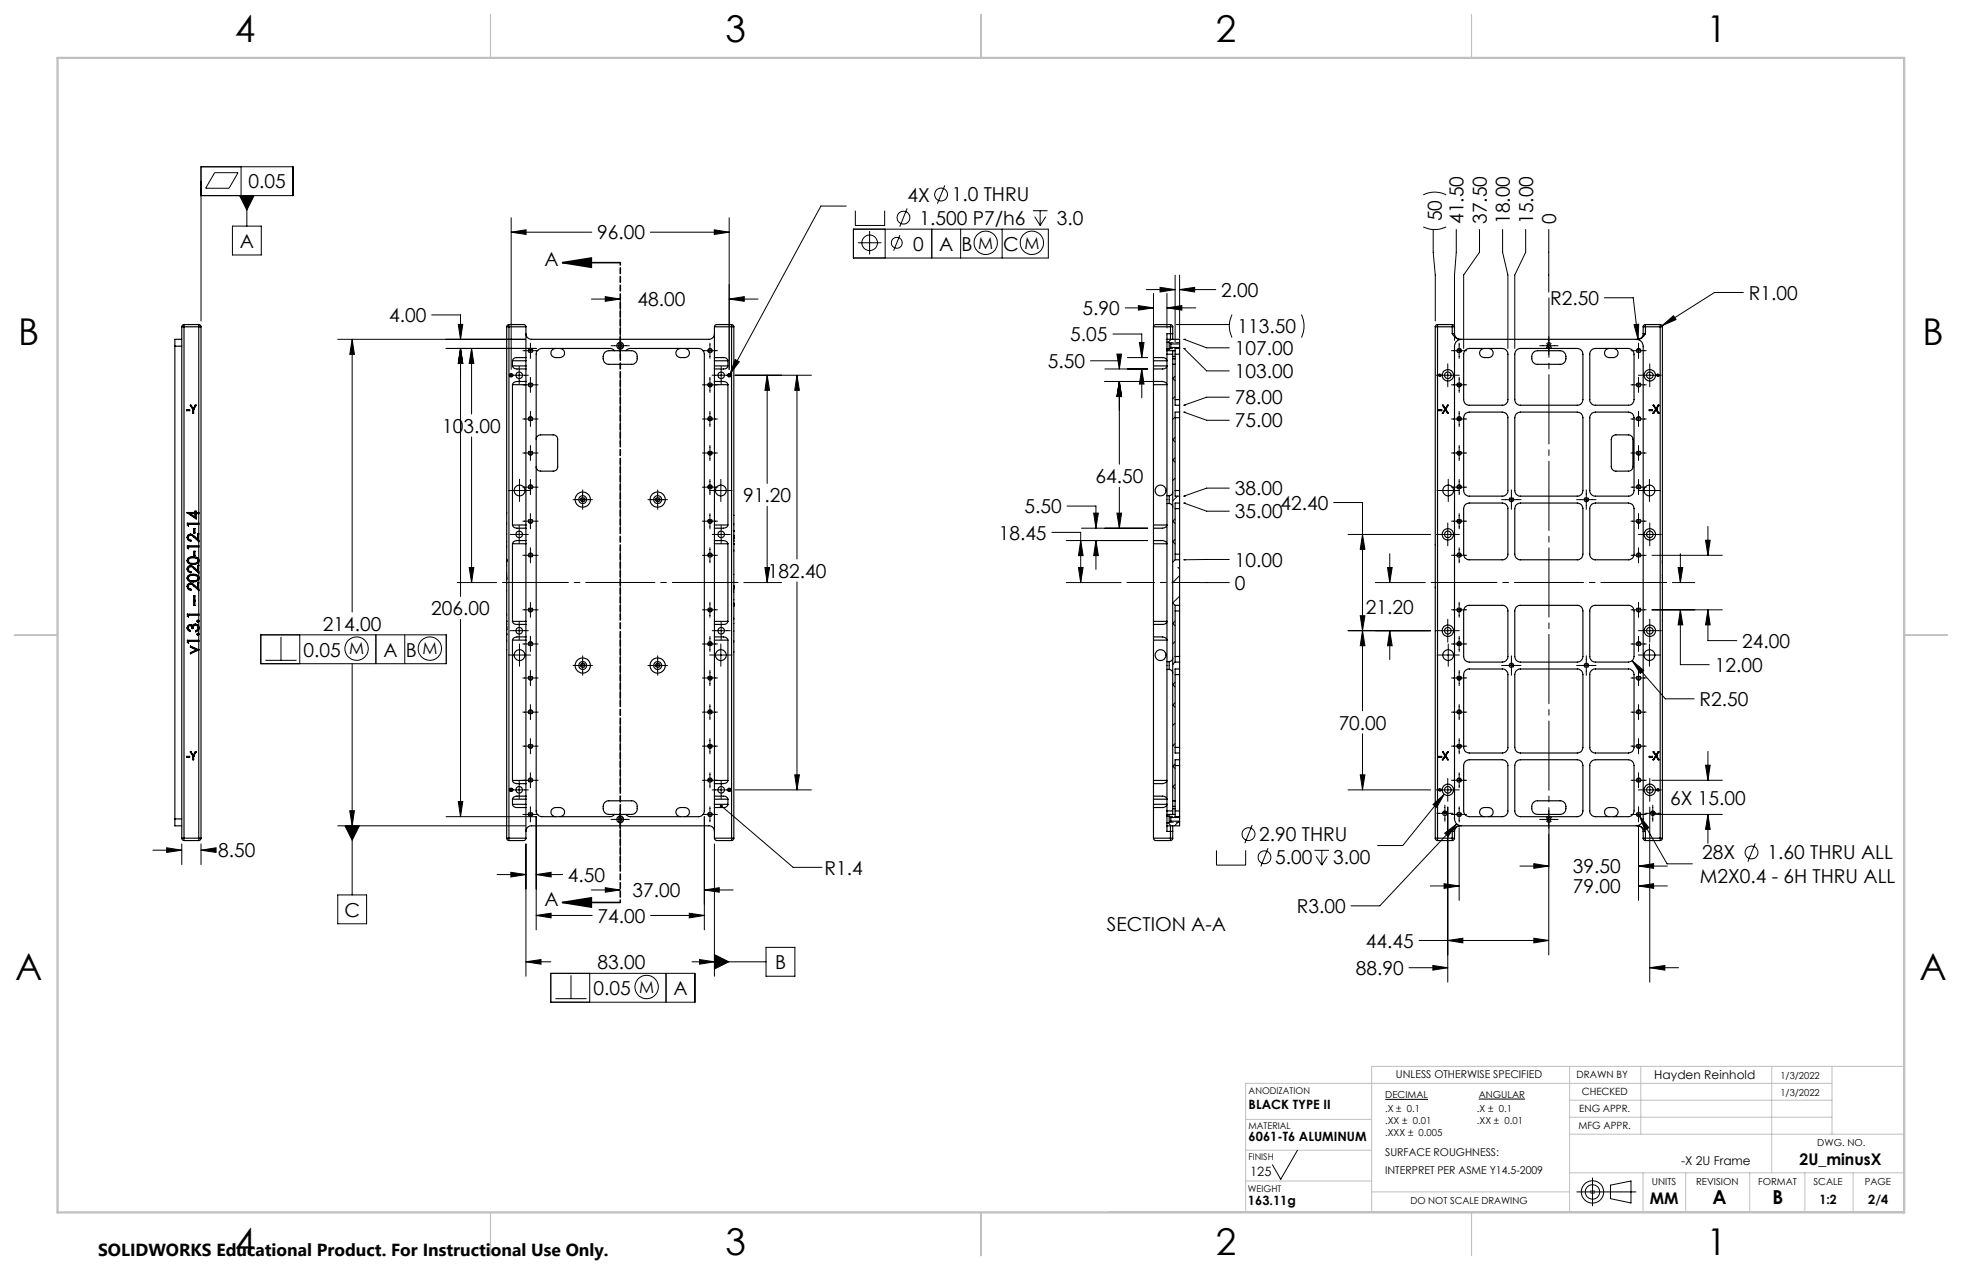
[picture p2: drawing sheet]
<svg xmlns="http://www.w3.org/2000/svg" width="432mm" height="279mm" viewBox="0 0 432 279" stroke-linecap="round" stroke-linejoin="round" font-family="sans-serif">
<defs><g id="words">
<g font-size="8.1">
<text x="51.7" y="9.3">4</text>
<text x="159.7" y="9.3">3</text>
<text x="267.6" y="9.3">2</text>
<text x="375.6" y="9.3">1</text>
<text x="4" y="76">B</text>
<text x="423.1" y="76">B</text>
<text x="3.3" y="215.7">A</text>
<text x="422.4" y="215.7">A</text>
<text x="51.7" y="276">4</text>
<text x="159.7" y="276">3</text>
<text x="267.6" y="276">2</text>
<text x="375.6" y="276">1</text>
</g>
<g font-size="4.2">
<text x="54.7" y="41.4">0.05</text>
<text x="199.7" y="44.3">4X</text>
<text x="209.5" y="44.3">1.0 THRU</text>
<text x="131.4" y="52.7">96.00</text>
<text x="202.4" y="49.4">1.500 P7/h6</text>
<text x="232.6" y="49.4">3.0</text>
<text x="317.4" y="48.7" transform="rotate(-90 317.4 48.7)">50</text>
<text x="322.1" y="49.3" transform="rotate(-90 322.1 49.3)">41.50</text>
<text x="327.2" y="49.3" transform="rotate(-90 327.2 49.3)">37.50</text>
<text x="332.3" y="49.3" transform="rotate(-90 332.3 49.3)">18.00</text>
<text x="337.4" y="49.3" transform="rotate(-90 337.4 49.3)">15.00</text>
<text x="342.5" y="49.3" transform="rotate(-90 342.5 49.3)">0</text>
<text x="52.8" y="54.5">A</text>
<text x="119.8" y="58.5">A</text>
<text x="201" y="55.2">0</text>
<text x="206.7" y="55.2">A</text>
<text x="211.6" y="55.2">B</text>
<text x="220.8" y="55.2">C</text>
<text x="268.8" y="65.3">2.00</text>
<text x="384.9" y="65.9">R1.00</text>
<text x="85.6" y="70.9">4.00</text>
<text x="140.3" y="67.4">48.00</text>
<text x="238.3" y="69.3">5.90</text>
<text x="341.1" y="67.1">R2.50</text>
<text x="235.6" y="75.1">5.05</text>
<text x="272.3" y="73.3">113.50</text>
<text x="230.6" y="81">5.50</text>
<text x="271.7" y="83.2">103.00</text>
<text x="271.7" y="78.1">107.00</text>
<text x="271.7" y="88.9">78.00</text>
<text x="97.3" y="95.2">103.00</text>
<text x="271.7" y="94">75.00</text>
<text x="241.1" y="106.2">64.50</text>
<text x="163.6" y="110.5">91.20</text>
<text x="225.5" y="112.9">5.50</text>
<text x="271.7" y="109">38.00</text>
<text x="281.8" y="112.2">42.40</text>
<text x="219.8" y="118.7">18.45</text>
<text x="271.7" y="114">35.00</text>
<text x="271.7" y="124.7">10.00</text>
<text x="169" y="127.1">182.40</text>
<text x="271.7" y="129.7">0</text>
<text x="94.9" y="135.4">206.00</text>
<text x="300.6" y="135">21.20</text>
<text x="71.1" y="138.7">214.00</text>
<text x="383.4" y="142.5">24.00</text>
<text x="66.8" y="144.4">0.05</text>
<text x="84.4" y="144.4">A</text>
<text x="89.3" y="144.4">B</text>
<text x="377.4" y="147.8">12.00</text>
<text x="374.1" y="155.3">R2.50</text>
<text x="294.6" y="160.5">70.00</text>
<text x="367.6" y="177.1">6X 15.00</text>
<text x="277.1" y="185">2.90 THRU</text>
<text x="48" y="188.6">8.50</text>
<text x="280.6" y="190.1">5.00</text>
<text x="293.4" y="190.1">3.00</text>
<text x="374.6" y="189.1">28X</text>
<text x="389" y="189.1">1.60 THRU ALL</text>
<text x="125" y="194">4.50</text>
<text x="139.2" y="197.4">37.00</text>
<text x="181.5" y="192.4">R1.4</text>
<text x="346.1" y="192.1">39.50</text>
<text x="346.1" y="196.5">79.00</text>
<text x="374.1" y="194.2">M2X0.4 - 6H THRU ALL</text>
<text x="75.8" y="201.6">C</text>
<text x="119.8" y="199.3">A</text>
<text x="131.5" y="203">74.00</text>
<text x="285.4" y="200.9">R3.00</text>
<text x="243.6" y="204.9">SECTION A-A</text>
<text x="300.6" y="208.5">44.45</text>
<text x="131.5" y="213.2">83.00</text>
<text x="170.6" y="213.2">B</text>
<text x="298.4" y="214.5">88.90</text>
<text x="130.6" y="218.9">0.05</text>
<text x="148.2" y="218.9">A</text>
<text x="376.9" y="265">A</text>
<text x="390.1" y="265">B</text>
</g>
<text font-size="3.8" x="21.6" y="276.3">SOLIDWORKS Educational Product. For Instructional Use Only.</text>
<g font-size="3.6">
<text x="215.3" y="54.7">M</text>
<text x="225.5" y="54.7">M</text>
<text x="76.8" y="144">M</text>
<text x="93" y="144">M</text>
<text x="140.7" y="218.4">M</text>
</g>
<g font-size="3.5">
<text x="396.1" y="256.3">2U_minusX</text>
<text x="363.1" y="265">MM</text>
</g>
<g font-size="2.8">
<text x="274.8" y="244">BLACK TYPE II</text>
<text x="274.8" y="251.1">6061-T6 ALUMINUM</text>
<text x="275.1" y="258.8">125</text>
<text x="274.7" y="265.1">163.11g</text>
<text x="400.5" y="265">1:2</text>
<text x="411.2" y="265">2/4</text>
</g>
<g font-size="2.7">
<text x="364.1" y="237.4">Hayden Reinhold</text>
<text x="370" y="256.3">-X 2U Frame</text>
</g>
<g font-size="2.4">
<text x="307.2" y="237.2">UNLESS OTHERWISE SPECIFIED</text>
<text x="304.8" y="254.3">SURFACE ROUGHNESS:</text>
<text x="304.8" y="258.2">INTERPRET PER ASME Y14.5-2009</text>
</g>
<g font-size="2.2">
<text x="347" y="237.2">DRAWN BY</text>
<text x="347.6" y="244.7">ENG APPR.</text>
<text x="348.1" y="240.9">CHECKED</text>
<text x="347.4" y="248.4">MFG APPR.</text>
</g>
<g font-size="2.1">
<text x="391.8" y="237.4">1/3/2022</text>
<text x="304.8" y="244.7">.X ± 0.1</text>
<text x="304.9" y="241.6">DECIMAL</text>
<text x="325" y="244.7">.X ± 0.1</text>
<text x="325.4" y="241.6">ANGULAR</text>
<text x="391.8" y="241.1">1/3/2022</text>
<text x="304.8" y="247.4">.XX ± 0.01</text>
<text x="304.8" y="249.9">.XXX ± 0.005</text>
<text x="325" y="247.3">.XX ± 0.01</text>
<text x="400" y="252.1">DWG. NO.</text>
<text x="363.5" y="260.7">UNITS</text>
<text x="373.3" y="260.7">REVISION</text>
<text x="386.9" y="260.7">FORMAT</text>
<text x="399.1" y="260.7">SCALE</text>
<text x="410.4" y="260.7">PAGE</text>
<text x="310.4" y="265">DO NOT SCALE DRAWING</text>
</g>
<g font-size="2">
<text x="274.8" y="240.7">ANODIZATION</text>
<text x="274.8" y="248.3">MATERIAL</text>
<text x="274.8" y="255.2">FINISH</text>
<text x="274.7" y="262.2">WEIGHT</text>
</g>
</g></defs>
<g fill="none" stroke="#000" stroke-width=".22">
<path d="M47.2 38h5.2l-2 3.4h-5.1zM53.1 36.7v6.3M44.2 43h20.3v-6.3h-20.3v33.9M51.2 49.7h6.3v6.4h-6.3zM52.7 43h3.2l-1.6 3.2zM54.3 43v6.7M112.5 51.1l3.3-.5v1zM112.5 47.9v33.4M112.5 51.1h17.7M143.1 51.1h17.4M157.2 50.6l3.3 .5-3.3 .5zM160.5 47.9v33.4"/>
<path d="M186.2 45.3h-5.5l-20 36.9M187.8 50.4h42.9v6.4h-42.9zM188.2 46.4v3.2h6.5v-3.2M188.8 53.4h5.2M191.4 50.8v5.2M194.8 50.4v6.4M198 51.7l-1.3 3.4M199.6 45.9l-1.6 4M205.1 50.4v6.4M207.9 40.8l-1.6 4M211.4 50.4v6.4M220.6 50.4v6.4"/>
<path d="M227.3 46.4h3.2M227.7 47.7l1.2 1.9M228.9 46.4v3.2M230.2 47.7l-1.3 1.9M313.2 49.9a5.9 5.9 0 0 0 5.1 0M313.2 42.9l.3-.2a5.6 5.6 0 0 1 4.8 .2M315.4 50.5v5l.5 5v10.1M320.5 50.5v5l-.4 5v14.4M325.6 50.5v5l-3.5 5v16.2M330.7 50.5v5l1.2 5v16.2M335.8 50.5v5l-2.4 5v16.2M340.9 50.5v13.8"/>
<path d="M74.3 74.6h41.3M77.5 74.6l.5 3.4h-1zM77.5 74.6v60.1M95 69.3h6.4v5.3M98.2 76.7h19.8M100.9 71.4h.9l-.4 3.2zM101.4 76.7l.4 3.3h-.9zM101.4 76.7v54.5M103.8 76.7l.5 3.3h-1zM103.8 76.7v14.4M115.1 77.2h3.3M116.7 75.5v3.3"/>
<path d="M130.1 65.8h6.4M133.2 65.3l3.3 .5-3.3 .5zM134.5 76.1h4M136.5 74v4.1M154.6 77.2h3.3M156.2 75.5v3.3M160.5 65.8l3.3-.5v1zM160.5 65.8h6.3M161.8 79.1l.9 .5-2 2.6zM240 79.4h6.3v1.8M244.9 73.5h6.4v5.2M245.8 77.9h1l-.5 3.3z"/>
<path d="M247.6 67.7h6.3M248.1 78.7h4.5M250.5 67.2l3.4 .5-3.4 .5zM250.8 75.4h1l-.5 3.3zM252.3 63.7h6.3M253.9 64.6v15.3M255.3 63.2l3.3 .5-3.3 .5zM256.8 67.7l3.3-.5v1zM256.8 64.6v7.5M256.8 67.7h6.4M257.7 74.6l-.6 .7M258.6 60.5v14.9"/>
<path d="M258.9 71.4h11.6M259.6 63.7l3.3-.5v1zM259.6 60.5v13.9M259.6 63.7h8M260.9 76.7h-.3l5 4.9h4.9M260.9 74.6h-.3l5 1.9h4.9M271.1 69.2l-.1 .3a5.6 5.6 0 0 0 .1 4.8M286.4 69.2a5.9 5.9 0 0 1 0 5.1M319.4 77.2h3.4M321.1 75.5v3.3M338.8 76.1h4.1M340.9 74v4.1"/>
<path d="M353.1 65.5h6.3l1.1 9.1M359 77.2h3.3M359.6 71.4l1-.1-.1 3.3zM360.6 75.5v3.3M365.8 71.6l2.5-2.1 .6 .8zM383.7 64.3h-6.4l-11.5 7.3M103.8 96.1v32.1M112.3 82.6h4M112.5 82.3l-.2 .3M112.7 82.6l-.2 .2M114.3 80.6v4M115.1 92.2h3.3"/>
<path d="M115.1 84.7h3.3M115.1 99.7h3.3M116.7 83v3.3M116.7 90.5v3.3M116.7 98v3.3M154.6 92.2h3.3M154.6 84.7h3.3M154.6 99.7h3.3M156.2 83v3.3M156.2 90.5v3.3M156.2 98v3.3M156.7 82.6h4"/>
<path d="M158.7 80.6v4M160.5 82.3l-.3 .3M160.8 82.6l-.3 .2M161.7 82.5h16.9M168.8 82.6l.6 3.3h-1.1zM168.8 82.5v23.9M175.4 82.6l.5 3.3h-1zM175.4 82.5v40.5M243.2 83.9h11.4M243.2 81.2h9.4M246.3 83.9l.5 3.3h-1zM246.3 83.9v18.2"/>
<path d="M251.3 81.2l.5 3.3h-1zM251.3 81.2v6.3M258.6 82.8l-.5 .5 .5 .4M258.6 87.2l-.5 .5M258.6 91.8l-.5 .5M258.6 96.2l-.5 .5 .5 .5M259.5 89.1l.1 .2M260.9 90.7h-.3l5 1.8h4.9M270.5 87.4h-4.9l-5 1.7h.3M316.1 82.6h5.1M316.9 82.3l-.3 .2M317.1 82.5l-.2 .3"/>
<path d="M318.6 80v5.1M319.4 92.2h3.4M319.4 84.7h3.4M319.4 99.7h3.4M321.1 83v3.3M321.1 90.5v3.3M321.1 98v3.3M359 92.2h3.3M359 84.7h3.3M359 99.7h3.3M360.6 82.6h5M360.6 83v3.3"/>
<path d="M360.6 90.5v3.3M360.6 98v3.3M363.1 80v5.1M364.9 82.3l-.3 .2M365.1 82.5l-.2 .3M111.9 107.9h4.9M112.3 117.6h4M114.3 115.6v4M114.3 105.4v4.9M115.1 107.2h3.3M115.1 114.7h3.3M116.7 105.5v3.3"/>
<path d="M116.7 113v3.3M126.1 109.9h4.3M128.2 107.8v4.2M142.6 109.9h4.3M144.7 107.8v4.2M154.6 107.2h3.3M154.6 114.7h3.3M156.2 107.9h4.9M156.2 105.5v3.3M156.2 113v3.3M156.7 117.6h4M158.6 105.4v4.9"/>
<path d="M158.7 115.6v4M168.8 111.4v16.8M231.5 117.1h6.3v11.1M234.7 118.9h17.9M234.8 111.3h6.4v4.9M237.8 118.9l.6 3.3h-1.1zM238 116.2h14.6M240.7 112.9h1l-.5 3.3zM241.2 118.9l.5 3.3h-1zM241.2 118.9v6.4M245.8 112.9h1l-.5 3.3zM246.3 107.2v9"/>
<path d="M258.6 100.7l-.5 .5 .5 .5M258.6 105.2l-.5 .5M258.6 114.2l-.5 .5 .5 .5M258.6 118.7l-.5 .5 .5 .5M259.2 109.1l-1.1 1.1M260.9 110.7h-.3l5 1.8h4.9M270.5 107.4h-4.9l-5 1.7h.3M293.5 110.6h6.4v45.8M296.7 117.6h18.2M299.9 117.6l.5 3.3h-1zM316.1 117.6h5.1M316.3 107.9h4.9"/>
<path d="M318.6 115v5.1M318.7 105.4v4.9M319.4 107.2h3.4M319.4 114.7h3.4M321.1 105.5v3.3M321.1 113v3.3M330.5 109.9h4.3M332.6 107.8v4.2M347 109.9h4.3M349.1 107.8v4.2M359 107.2h3.3M359 114.7h3.3"/>
<path d="M360.6 117.6h5M360.6 107.9h4.9M360.6 105.5v3.3M360.6 113v3.3M363 105.4v4.9M363.1 115v5.1M375.4 118.9h1l-.5 3.3zM375.9 115.8v6.4M57.4 139.7h40.8v6.3h-40.8zM66 139.7v6.3M82.7 139.7v6.3M89.1 139.7v6.3"/>
<path d="M100.6 128.2h8.7M101.4 136.3v43.4M103.3 124.8h1l-.5 3.4zM112.3 138.7h4M114.3 136.8v4M115.1 134.2h3.3M115.1 122.2h3.3M116.7 120.5v3.3M116.7 132.5v3.3M116.7 140v3.3M154.6 134.2h3.3M154.6 122.2h3.3"/>
<path d="M156.2 120.5v3.3M156.2 132.5v3.3M156.2 140v3.3M156.7 138.7h4M158.7 136.8v4M163.7 128.2h8.3M168.3 124.8h1.1l-.6 3.4zM175.4 128v45.8M234.7 128.2h12M237.3 124.8h1.1l-.6 3.4zM258.6 123.2l-.5 .5M258.6 136.6l-.5 .6 .5 .5"/>
<path d="M259.2 124.8l.4 .4M259.6 126.6l-1.5 1.6M259.6 131.2l-1.5 1.4 .5 .6M263.9 128.2h6.6M270.5 123.1l-9.9 .1h.3M296.7 138.7h18.2M299.4 135.5h1l-.5 3.2zM299.9 138.7l.5 3.4h-1zM302.7 128.2h11M305.4 124.8h1l-.5 3.4zM305.9 138.7l.5 3.4h-1zM305.9 121.8v6.4"/>
<path d="M305.9 138.7v6.4M316.1 138.7h5.1M318.6 136.2v5.1M319.4 134.2h3.4M319.4 122.2h3.4M321.1 120.5v3.3M321.1 132.5v3.3M321.1 140v3.3M359 134.2h3.3M359 122.2h3.3M360.6 138.7h5M360.6 120.5v3.3"/>
<path d="M360.6 132.5v3.3M360.6 140v3.3M363.1 136.2v5.1M363.6 134.2h15.5M363.6 122.2h15.5M368.1 128.2h4.9M369.3 124.8h1l-.5 3.4zM369.8 134.2l.5 3.3h-1zM369.8 134.2v12h6.4M369.8 121.8v6.4M375.9 134.2l.5 3.3h-1zM375.9 134.2v6.7h6.3"/>
<path d="M58.4 145.3h6.9M61.8 140.1v5.2M77.5 146v50.9M111.9 144.1h4.9M114.3 141.7v4.9M115.1 149.2h3.3M115.1 156.7h3.3M115.1 141.7h3.3M116.7 147.5v3.3M116.7 155v3.3M126.1 146.4h4.3M128.2 144.3v4.3"/>
<path d="M142.6 146.4h4.3M144.7 144.3v4.3M154.6 149.2h3.3M154.6 156.7h3.3M154.6 141.7h3.3M156.2 144.1h4.9M156.2 147.5v3.3M156.2 155v3.3M158.6 141.7v4.9M258.1 146.1h.1M258.6 141.1l-.5 .5M258.6 145.6l-.5 .5"/>
<path d="M258.6 150.1l-.5 .5 .5 .5M258.6 154.6l-.5 .5 .5 .5M258.6 159.1l-.5 .5M316.3 144.1h4.9M318.7 141.7v4.9M319.4 149.2h3.4M319.4 156.7h3.4M319.4 141.7h3.4M321.1 147.5v3.3M321.1 155v3.3M330.5 146.4h4.3M332.6 144.3v4.3"/>
<path d="M347 146.4h4.3M349.1 144.3v4.3M359 149.2h3.3M359 156.7h3.3M359 141.7h3.3M359.2 145.3l2.5 2.2-.7 .7zM359.2 145.3l7.3 8.4h6.4M360.6 144.1h4.9M360.6 147.5v3.3M360.6 155v3.3M363 141.7v4.9M77 178.4h1l-.5 3.3z"/>
<path d="M98.2 179.7h19.8M100.9 176.4h.9l-.4 3.3zM112.3 173.8h4M112.5 173.5l-.2 .3M112.7 173.8l-.2 .2M114.3 171.8v4M115.1 179.2h3.3M115.1 171.7h3.3M115.1 164.1h3.3M116.7 162.5v3.3M116.7 170v3.3M116.7 177.5v3.3"/>
<path d="M118 179.7v24.9M136.5 178.3v4M154.6 179.2h3.3M154.6 171.7h3.3M154.6 164.1h3.3M155 179.7v24.9M156.2 162.5v3.3M156.2 170v3.3M156.2 177.5v3.3M156.7 173.8h4M158.7 171.8v4M158.7 177.3l15.9 13.5h6.3"/>
<path d="M160.5 173.5l-.3 .3M160.8 173.8l-.3 .2M161.7 173.8h16.9M174.9 170.5h1l-.5 3.3zM258.1 164.1h.1M258.6 163.6l-.5 .5M258.6 168.1l-.5 .5 .5 .5M258.6 172.6l-.5 .5 .5 .5M259.6 167.1h-.1M296.7 173.8h18.2M299.4 170.5h1l-.5 3.3zM299.9 161.4v12.4"/>
<path d="M315.4 177l2.5-2.3-1.7 2.9zM316.1 173.8h5.1M316.2 178.9h3.6M316.9 173.5l-.3 .3M317.1 173.8l-.2 .2M317.9 174.7l-9.2 11.3h-5.5M318 177.1v3.6M318.6 171.2v5.1M318.6 177.6v38.5M319.4 179.2h3.4M319.4 171.7h3.4M319.4 164.1h3.4"/>
<path d="M321.1 162.5v3.3M321.1 170v3.3M321.1 177.5v3.3M340.9 178.3v4M359 179.2h3.3M359 171.7h3.3M359 164.1h3.3M360.6 173.8h5M360.6 162.5v3.3M360.6 170v3.3M360.6 177.5v3.3M360.8 179.5l2.1 2.6-.9 .5z"/>
<path d="M360.8 179.5l6.1 10.5h5.6M362 178.9h3.5M363.1 171.2v5.1M363.1 177.6v38.5M363.6 179.2h15.5M363.6 171.7h15.5M363.7 177.1v3.6M364.9 173.5l-.3 .3M365.1 173.8l-.2 .2M375.4 168.3h1l-.5 3.4zM375.9 179.2l.5 3.3h-1zM375.9 165.3v6.4"/>
<path d="M375.9 179.2v6.3M33.7 187h6.3M36.7 186.5l3.3 .5-3.3 .5zM40 185.7v4.5M44.2 187l3.4-.5v1zM44.2 187h2.6M44.2 185.7v4.5M74.3 196.9h6.4v6.3h-6.4zM74.3 181.7h41.3M75.9 181.7h3.2l-1.6 3.2zM109.4 192.4h6.3M112.4 191.9l3.3 .5-3.3 .5z"/>
<path d="M115.7 185.7v29.1M118 192.4l3.3-.5v1zM118 192.4h5.8M130.1 195.8h6.4M133.2 195.3l3.3 .5-3.3 .5zM134.5 180.3h4M155 195.8l3.3-.5v1zM155 195.8h6.4M157.2 185.7v29.1M257.1 181l.6 .7M259.5 180.7l-1 1M267.7 187.1v3.2h6.4v-3.2"/>
<path d="M275.6 181.5l-1.6 4M279.1 186.6l-1.6 4M289.3 187.1h3.2M289.7 188.4l1.2 1.9M290.9 187.1v3.2M292.1 188.4l-1.2 1.9M314.8 194.9h6.3M317.8 194.4l3.3 .5-3.3 .5zM318 183.3l2.6-2-1.9 2.7zM320.6 181.3l-16.9 18h-6.4M321.1 182.1v16M334.5 190.5h6.4"/>
<path d="M337.6 190l3.3 .5-3.3 .5zM338.8 180.3h4.1M340.9 183.6v26.5M360.6 190.5l3.3-.5v1zM360.6 194.9l3.3-.5v1zM360.6 182.1v16M360.6 190.5h6.4M360.6 194.9h6.4M386.3 185.5l-1.6 4.1M115.7 211.6l3.4-.5v1zM115.7 211.6h5.5M118 201.4l3.3-.5v1z"/>
<path d="M118 201.4h12.3M121.2 214.1h31.7v6.4h-31.7zM122.2 219.7h6.9M125.7 214.6v5.1M129.8 214.1v6.4M143.2 201.4h11.8M146.6 214.1v6.4M151.7 200.9l3.3 .5-3.3 .5zM152.3 211.6h16.3M152.9 214.1v6.4M154 211.1l3.2 .5-3.2 .5zM157.2 210l3.2 1.6-3.2 1.6z"/>
<path d="M168.6 208.4h6.3v6.4h-6.3zM310.1 212.9h8.5M312.3 206.9h28.6M315.3 212.4l3.3 .5-3.3 .5zM318.6 206.9l3.3-.5v1zM337.6 206.4l3.3 .5-3.3 .5zM363.1 212.9l3.3-.5v1zM363.1 212.9h6.3M285.5 253.1l-3.6 6.3-1.9-3.1M304.9 241.9h9.4M325.4 241.8h10.2M350.5 259.2v6.1"/>
<path d="M347 262.2h13M350.1 261.9l.7 .7M350.8 261.9l-.7 .7M354.4 260.7l4.6-.9v4.9l-4.6-1z"/>
<circle cx="191.4" cy="53.4" r="1.71"/>
<circle cx="197.4" cy="53.4" r="1.2"/>
<circle cx="198.8" cy="47.9" r="1.4"/>
<circle cx="207.1" cy="42.8" r="1.41"/>
<circle cx="216.9" cy="53.4" r="2.57"/>
<circle cx="227.1" cy="53.4" r="2.57"/>
<circle cx="78.5" cy="142.7" r="2.58"/>
<circle cx="94.6" cy="142.7" r="2.58"/>
<circle cx="274.8" cy="183.5" r="1.41"/>
<circle cx="278.3" cy="188.6" r="1.41"/>
<circle cx="385.5" cy="187.5" r="1.41"/>
<circle cx="142.3" cy="217.1" r="2.57"/>
<circle cx="350.5" cy="262.2" r="2.45"/>
<circle cx="350.5" cy="262.2" r="1.59"/>
</g>
<path d="M123.8 57.8l6.3-1v2zM123.8 57.8h12.7M123.8 198.5l6.3-1v2.1zM123.8 198.5h12.7" fill="none" stroke="#000" stroke-width=".35"/>
<g fill="none" stroke="#c0c0c0" stroke-width=".22">
<path d="M345.4 234.6v32M361.1 234.6v14.9M389.9 234.6v23.4M403.2 238.3h-129.1v28.3M403.2 234.6v14.9M274.1 246.3h27.8M274.1 253h27.8M274.1 259.8h27.8M345.4 249.5h73.5M345.4 258h73.5M345.4 242h57.8M345.4 245.8h57.8"/>
<path d="M361.6 258v8.6M371 258v8.6M385.1 258v8.6M397.2 258v8.6M407.8 258v8.6M243.9 266.6h175M301.9 262.2h43.5M350 262.2h1M350.1 261.9l.7 .7M350.5 261.7v1M350.8 261.9l-.7 .7M418.9 265.1v-30.5h-117v32"/>
</g>
<g fill="none" stroke="#000" stroke-width=".22" stroke-dasharray="1.3 .6" stroke-linecap="butt">
<path d="M116.8 76.6a.5 .5 0 0 0-.5 .8 .5 .5 0 0 0 .9 .1 .5 .5 0 0 0-.3-.8l-.1-.1M156.3 76.6a.5 .5 0 0 0-.5 .8 .5 .5 0 0 0 .9 .1 .5 .5 0 0 0-.3-.8l-.1-.1M321.1 76.6a.5 .5 0 0 1 .5 .8 .5 .5 0 0 1-.9 .1 .5 .5 0 0 1 .3-.8l.1-.1M360.6 76.6a.5 .5 0 0 1 .5 .8 .5 .5 0 0 1-.9 .1 .5 .5 0 0 1 .3-.8l.1-.1M116.8 91.6a.5 .5 0 0 0-.5 .8 .5 .5 0 0 0 .9 .1 .5 .5 0 0 0-.3-.8l-.1-.1M116.8 85.1a.5 .5 0 0 1-.5-.7 .5 .5 0 0 1 .9-.1 .5 .5 0 0 1-.3 .8h-.1M156.3 91.6a.5 .5 0 0 0-.5 .8 .5 .5 0 0 0 .9 .1 .5 .5 0 0 0-.3-.8l-.1-.1M156.3 85.1a.5 .5 0 0 1-.5-.7 .5 .5 0 0 1 .9-.1 .5 .5 0 0 1-.3 .8h-.1M321.1 91.6a.5 .5 0 0 1 .5 .8 .5 .5 0 0 1-.9 .1 .5 .5 0 0 1 .3-.8l.1-.1M321.1 85.1a.5 .5 0 0 0 .5-.7 .5 .5 0 0 0-.9-.1 .5 .5 0 0 0 .3 .8h.1M360.6 91.6a.5 .5 0 0 1 .5 .8 .5 .5 0 0 1-.9 .1 .5 .5 0 0 1 .3-.8l.1-.1M360.6 85.1a.5 .5 0 0 0 .5-.7 .5 .5 0 0 0-.9-.1 .5 .5 0 0 0 .3 .8h.1"/>
<path d="M116.8 106.6a.5 .5 0 0 0-.5 .8 .5 .5 0 0 0 .9 .1 .5 .5 0 0 0-.3-.8l-.1-.1M116.8 100.1a.5 .5 0 0 1-.5-.7 .5 .5 0 0 1 .9-.1 .5 .5 0 0 1-.3 .8h-.1M116.8 115.1a.5 .5 0 0 1-.5-.7 .5 .5 0 0 1 .9-.1 .5 .5 0 0 1-.3 .8h-.1M128.3 110.4a.5 .5 0 0 1-.5-.7 .5 .5 0 0 1 .9-.1 .5 .5 0 0 1-.3 .8h-.1M144.8 110.4a.5 .5 0 0 1-.5-.7 .5 .5 0 0 1 .9-.1 .5 .5 0 0 1-.3 .8h-.1M156.3 106.6a.5 .5 0 0 0-.5 .8 .5 .5 0 0 0 .9 .1 .5 .5 0 0 0-.3-.8l-.1-.1M156.3 100.1a.5 .5 0 0 1-.5-.7 .5 .5 0 0 1 .9-.1 .5 .5 0 0 1-.3 .8h-.1M156.3 115.1a.5 .5 0 0 1-.5-.7 .5 .5 0 0 1 .9-.1 .5 .5 0 0 1-.3 .8h-.1M321.1 106.6a.5 .5 0 0 1 .5 .8 .5 .5 0 0 1-.9 .1 .5 .5 0 0 1 .3-.8l.1-.1M321.1 100.1a.5 .5 0 0 0 .5-.7 .5 .5 0 0 0-.9-.1 .5 .5 0 0 0 .3 .8h.1M321.1 115.1a.5 .5 0 0 0 .5-.7 .5 .5 0 0 0-.9-.1 .5 .5 0 0 0 .3 .8h.1M332.6 110.4a.5 .5 0 0 0 .5-.7 .5 .5 0 0 0-.9-.1 .5 .5 0 0 0 .3 .8h.1"/>
<path d="M349.1 110.4a.5 .5 0 0 0 .5-.7 .5 .5 0 0 0-.9-.1 .5 .5 0 0 0 .3 .8h.1M360.6 106.6a.5 .5 0 0 1 .5 .8 .5 .5 0 0 1-.9 .1 .5 .5 0 0 1 .3-.8l.1-.1M360.6 100.1a.5 .5 0 0 0 .5-.7 .5 .5 0 0 0-.9-.1 .5 .5 0 0 0 .3 .8h.1M360.6 115.1a.5 .5 0 0 0 .5-.7 .5 .5 0 0 0-.9-.1 .5 .5 0 0 0 .3 .8h.1M116.8 121.6a.5 .5 0 0 0-.5 .8 .5 .5 0 0 0 .9 .1 .5 .5 0 0 0-.3-.8l-.1-.1M116.8 134.6a.5 .5 0 0 0 .4-.7 .5 .5 0 0 0-.8-.1 .5 .5 0 0 0 .3 .8h.1M156.3 121.6a.5 .5 0 0 0-.5 .8 .5 .5 0 0 0 .9 .1 .5 .5 0 0 0-.3-.8l-.1-.1M156.3 134.6a.5 .5 0 0 0 .4-.7 .5 .5 0 0 0-.8-.1 .5 .5 0 0 0 .3 .8h.1M321.1 121.6a.5 .5 0 0 1 .5 .8 .5 .5 0 0 1-.9 .1 .5 .5 0 0 1 .3-.8l.1-.1M321.1 134.6a.5 .5 0 0 1-.4-.7 .5 .5 0 0 1 .8-.1 .5 .5 0 0 1-.3 .8h-.1M360.6 121.6a.5 .5 0 0 1 .5 .8 .5 .5 0 0 1-.9 .1 .5 .5 0 0 1 .3-.8l.1-.1M360.6 134.6a.5 .5 0 0 1-.4-.7 .5 .5 0 0 1 .8-.1 .5 .5 0 0 1-.3 .8h-.1"/>
<path d="M116.8 149.6a.5 .5 0 0 0 .4-.7 .5 .5 0 0 0-.8-.1 .5 .5 0 0 0 .3 .8h.1M116.8 156.1a.5 .5 0 0 1 .4 .8 .5 .5 0 0 1-.8 .1 .5 .5 0 0 1 .3-.8l.1-.1M116.8 141.1a.5 .5 0 0 1 .4 .8 .5 .5 0 0 1-.8 .1 .5 .5 0 0 1 .3-.8l.1-.1M128.3 145.9a.5 .5 0 0 1 .4 .7 .5 .5 0 0 1-.8 .1 .5 .5 0 0 1 .3-.8h.1M144.8 145.9a.5 .5 0 0 1 .4 .7 .5 .5 0 0 1-.8 .1 .5 .5 0 0 1 .3-.8h.1M156.3 149.6a.5 .5 0 0 0 .4-.7 .5 .5 0 0 0-.8-.1 .5 .5 0 0 0 .3 .8h.1M156.3 156.1a.5 .5 0 0 1 .4 .8 .5 .5 0 0 1-.8 .1 .5 .5 0 0 1 .3-.8l.1-.1M156.3 141.1a.5 .5 0 0 1 .4 .8 .5 .5 0 0 1-.8 .1 .5 .5 0 0 1 .3-.8l.1-.1M321.1 149.6a.5 .5 0 0 1-.4-.7 .5 .5 0 0 1 .8-.1 .5 .5 0 0 1-.3 .8h-.1M321.1 156.1a.5 .5 0 0 0-.4 .8 .5 .5 0 0 0 .8 .1 .5 .5 0 0 0-.3-.8l-.1-.1M321.1 141.1a.5 .5 0 0 0-.4 .8 .5 .5 0 0 0 .8 .1 .5 .5 0 0 0-.3-.8l-.1-.1M332.6 145.9a.5 .5 0 0 0-.4 .7 .5 .5 0 0 0 .8 .1 .5 .5 0 0 0-.3-.8h-.1"/>
<path d="M349.1 145.9a.5 .5 0 0 0-.4 .7 .5 .5 0 0 0 .8 .1 .5 .5 0 0 0-.3-.8h-.1M360.6 149.6a.5 .5 0 0 1-.4-.7 .5 .5 0 0 1 .8-.1 .5 .5 0 0 1-.3 .8h-.1M360.6 156.1a.5 .5 0 0 0-.4 .8 .5 .5 0 0 0 .8 .1 .5 .5 0 0 0-.3-.8l-.1-.1M360.6 141.1a.5 .5 0 0 0-.4 .8 .5 .5 0 0 0 .8 .1 .5 .5 0 0 0-.3-.8l-.1-.1M116.8 164.6a.5 .5 0 0 0 .4-.7 .5 .5 0 0 0-.8-.1 .5 .5 0 0 0 .3 .8h.1M116.8 179.6a.5 .5 0 0 0 .4-.7 .5 .5 0 0 0-.8-.1 .5 .5 0 0 0 .3 .8h.1M116.8 171.1a.5 .5 0 0 1 .4 .8 .5 .5 0 0 1-.8 .1 .5 .5 0 0 1 .3-.8l.1-.1M156.3 179.6a.5 .5 0 0 0 .4-.7 .5 .5 0 0 0-.8-.1 .5 .5 0 0 0 .3 .8h.1M156.3 164.6a.5 .5 0 0 0 .4-.7 .5 .5 0 0 0-.8-.1 .5 .5 0 0 0 .3 .8h.1M156.3 171.1a.5 .5 0 0 1 .4 .8 .5 .5 0 0 1-.8 .1 .5 .5 0 0 1 .3-.8l.1-.1M321.1 179.6a.5 .5 0 0 1-.4-.7 .5 .5 0 0 1 .8-.1 .5 .5 0 0 1-.3 .8h-.1M321.1 164.6a.5 .5 0 0 1-.4-.7 .5 .5 0 0 1 .8-.1 .5 .5 0 0 1-.3 .8h-.1"/>
<path d="M321.1 171.1a.5 .5 0 0 0-.4 .8 .5 .5 0 0 0 .8 .1 .5 .5 0 0 0-.3-.8l-.1-.1M360.6 164.6a.5 .5 0 0 1-.4-.7 .5 .5 0 0 1 .8-.1 .5 .5 0 0 1-.3 .8h-.1M360.6 179.6a.5 .5 0 0 1-.4-.7 .5 .5 0 0 1 .8-.1 .5 .5 0 0 1-.3 .8h-.1M360.6 171.1a.5 .5 0 0 0-.4 .8 .5 .5 0 0 0 .8 .1 .5 .5 0 0 0-.3-.8l-.1-.1"/>
</g>
<path d="M136.5 76.7a.65 .65 0 0 1-.6-.9 .65 .65 0 0 1 1.1-.1 .65 .65 0 0 1-.4 1h-.1M340.9 76.7a.65 .65 0 0 0 .6-.9 .65 .65 0 0 0-1.1-.1 .65 .65 0 0 0 .4 1h.1M136.5 179.6a.65 .65 0 0 1 .6 .9 .65 .65 0 0 1-1.1 .1 .65 .65 0 0 1 .4-1h.1M340.9 179.6a.65 .65 0 0 0-.6 .9 .65 .65 0 0 0 1.1 .1 .65 .65 0 0 0-.4-1h-.1" fill="none" stroke="#000" stroke-width=".22" stroke-dasharray="1.3 .6" stroke-dashoffset=".5" stroke-linecap="butt"/>
<path d="M340.9 65.5v125.2M136.5 190.7v-125.2" fill="none" stroke="#000" stroke-width=".22" stroke-dasharray="15.2 1.3 1.3 1.3" stroke-dashoffset="2.2"/>
<path d="M162.4 128.1h-51.8M315 128.1h51.8" fill="none" stroke="#000" stroke-width=".22" stroke-dasharray="15.2 1.3 1.3 1.3" stroke-dashoffset=".7"/>
<path d="M264 128.1h-16" fill="none" stroke="#000" stroke-width=".22" stroke-dasharray="15.2 1.3 1.3 1.3" stroke-dashoffset="9.2"/>
<path d="M136.5 57.8v140.7" fill="none" stroke="#000" stroke-width=".35" stroke-dasharray="1.3 .6" stroke-dashoffset=".8"/>
<path d="M418.9 234.6v32" fill="none" stroke="#c0c0c0" stroke-width=".22" stroke-dasharray="15.2 1.3 1.3 1.3" stroke-dashoffset="1.2"/>
<path d="M108 3.2v9.5M215.9 3.2v9.5M323.8 3.2v9.5M3.1 139.7h9.6M419.1 139.7h9.5M108 266.7v9.6M215.9 266.7v9.6M323.8 266.7v9.6" fill="none" stroke="#c0c0c0" stroke-width=".25"/>
<path d="M12.7 12.7h406.4v254h-406.4z" fill="none" stroke="#c0c0c0" stroke-width=".5"/>
<path d="M257.4 75.4h2.2M257.4 180.9h2.2" fill="none" stroke="#000" stroke-width=".22" stroke-dasharray="1.3 .6" stroke-dashoffset=".5"/>
<path d="M257.4 76.7h1.2M257.4 179.6h1.2" fill="none" stroke="#000" stroke-width=".22" stroke-dasharray="1.3 .6" stroke-dashoffset=".6"/>
<g fill="#000">
<path d="M52.7 43h3.2l-1.6 3.2z"/>
<path d="M123.8 57.8l6.3-1v2zM123.8 198.5l6.3-1v2.1z"/>
<path d="M158.5 177l.2 .3-.2-.2a.32 .32 0 0 0 .2 .5 .32 .32 0 0 0 .4-.3 .32 .32 0 0 0-.5-.3zM157.2 210l3.2 1.6-3.2 1.6zM75.9 181.7h3.2l-1.6 3.2zM112.3 173.8l.2 .2v-.2zM112.5 173.5v.3h.2zM112.3 82.5l.2 .3v-.3zM112.5 82.3v.2h.2zM160.2 173.8l.3 .2v-.2zM160.5 173.5v.3h.3zM160.2 82.5l.3 .3v-.3zM160.5 82.3v.2h.3z"/>
<path d="M364.6 173.8l.3 .2v-.2zM364.9 173.5v.3h.2zM364.6 82.6l.3 .2v-.2zM364.9 82.3v.3h.2zM316.6 173.8l.3 .2v-.2zM316.9 173.5v.3h.2zM316.6 82.6l.3 .2v-.2zM316.9 82.3v.3h.2z"/>
<path d="M133.2 195.3l3.3 .5-3.3 .5zM155 195.8l3.3-.5v1zM160.5 65.8l3.3-.5v1zM133.2 65.3l3.3 .5-3.3 .5z"/>
<path d="M118 201.4l3.3-.5v1zM151.7 200.9l3.3 .5-3.3 .5zM101.4 76.7l.4 3.3h-.9zM100.9 176.4h.9l-.4 3.3zM118 192.4l3.3-.5v1zM112.4 191.9l3.3 .5-3.3 .5zM100.9 71.4h.9l-.4 3.2zM101.4 76.7l.4 3.3h-.9zM103.3 124.8h1l-.5 3.4zM103.8 76.7l.5 3.3h-1zM115.7 211.6l3.4-.5v1zM154 211.1l3.2 .5-3.2 .5zM77.5 74.6l.5 3.4h-1zM77 178.4h1l-.5 3.3zM112.5 51.1l3.3-.5v1zM157.2 50.6l3.3 .5-3.3 .5zM175.4 82.6l.5 3.3h-1zM174.9 170.5h1l-.5 3.3zM168.8 82.6l.6 3.3h-1.1zM168.3 124.8h1.1l-.6 3.4zM161.8 79.1l-1.1 3.1 2-2.6zM241.2 118.9l.5 3.3h-1zM240.7 112.9h1l-.5 3.3zM245.8 112.9h1l-.5 3.3zM246.3 83.9l.5 3.3h-1zM245.8 77.9h1l-.5 3.3zM246.3 83.9l.5 3.3h-1zM250.8 75.4h1l-.5 3.3zM251.3 81.2l.5 3.3h-1zM237.8 118.9l.6 3.3h-1.1zM237.3 124.8h1.1l-.6 3.4zM250.5 67.2l3.4 .5-3.4 .5zM256.8 67.7l3.3-.5v1zM255.3 63.2l3.3 .5-3.3 .5zM259.6 63.7l3.3-.5v1zM36.7 186.5l3.3 .5-3.3 .5zM44.2 187l3.4-.5v1zM375.9 179.2l.5 3.3h-1zM375.4 168.3h1l-.5 3.4zM369.3 124.8h1l-.5 3.4zM369.8 134.2l.5 3.3h-1zM337.6 190l3.3 .5-3.3 .5zM360.6 190.5l3.3-.5v1zM299.4 170.5h1l-.5 3.3zM299.9 138.7l.5 3.4h-1zM305.9 138.7l.5 3.4h-1zM305.4 124.8h1l-.5 3.4zM360.6 194.9l3.3-.5v1zM317.8 194.4l3.3 .5-3.3 .5zM318.6 206.9l3.3-.5v1zM337.6 206.4l3.3 .5-3.3 .5zM315.3 212.4l3.3 .5-3.3 .5zM363.1 212.9l3.3-.5v1zM315.4 177l.8 .6 1.7-2.9zM360.8 179.5l1.2 3.1 .9-.5zM375.4 118.9h1l-.5 3.3zM375.9 134.2l.5 3.3h-1zM299.4 135.5h1l-.5 3.2zM299.9 117.6l.5 3.3h-1zM318 183.3l.7 .7 1.9-2.7zM359.2 145.3l1.8 2.9 .7-.7zM359.6 71.4l.9 3.2 .1-3.3zM365.8 71.6l3.1-1.3-.6-.8z"/>
</g>
<g fill="none" stroke="#000" stroke-width=".25">
<path d="M38.5 76.2v104M38.5 76.2h1.5M40 71.9h.5M40 74.6h-1.5v1.6M40 71.9v112.5M40.5 71.4l-.4 .1-.1 .4M40.5 71.4v.5M40.5 71.9h3.2M40.5 71.4h3.2M40.5 71.9v112.5M43.7 71.9h.5M43.7 71.4v.5"/>
<path d="M43.7 71.4l.4 .1 .1 .4M43.7 71.9v51.1M44.2 71.9v112.5M111.5 71.9h.5M111.5 71.9v51.4M112 71.4v.5M112 71.4h3.3l.3 .1 .1 .4M112 71.4l-.3 .1-.2 .4M112 71.9h3.7M112 71.9v112.5M112.8 79.4v1.1M112.8 79.4h2.9"/>
<path d="M115.7 78.7h-1.9a.85 .85 0 0 0-1 .7M115.7 78.7v.7M115.7 73.4a1.21 1.21 0 0 0 1.3 1.2h39a1.21 1.21 0 0 0 1.2-1.2M115.7 71.9v6.8M115.7 79.4v1.1M122.2 76.7a1.01 1.01 0 0 0-1 1 1.01 1.01 0 0 0 1 1 1.85 1.85 0 0 0 1.9-.5 1 1 0 0 0-.8-1.5M133.1 77.5l.9-.3h5a1.56 1.56 0 0 1 1.3 1.2 1.56 1.56 0 0 1-.8 1.7l-5.5 .1a1.54 1.54 0 0 1-1.3-1.1 1.54 1.54 0 0 1 .4-1.6zM135.3 77.2l-.9-.5h-15.2a1.26 1.26 0 0 0-1.2 1.2v100.5a1.26 1.26 0 0 0 1.2 1.3h15.2l.9-.5M137.8 77.2l.8-.5h15.1a1.33 1.33 0 0 1 1.3 1.2v100.5a1.33 1.33 0 0 1-1.3 1.3h-15.1l-.8-.5M149.8 76.7a1.01 1.01 0 0 0-1.1 1 1.01 1.01 0 0 0 1.1 1 1.72 1.72 0 0 0 1.8-.5 1 1 0 0 0-.9-1.5M157.2 78.7h2a.85 .85 0 0 1 1 .7M157.2 78.7v.7"/>
<path d="M157.2 71.9v6.8M157.2 79.4v1.1M157.2 71.9h3.8M157.2 79.4h3M160.2 79.4v1.1M161 71.4v.5M161 71.4h-3.2l-.3 .1-.3 .4M161 71.9h.5M161 71.4l.4 .1 .1 .4M161 71.9v112.5M161.5 71.9v44.9M253.9 78.7h1.9a.85 .85 0 0 1 1 .7h-2.9"/>
<path d="M253.9 78.7v.7M253.9 71.9h3.7M253.9 71.9v6.8M253.9 79.4v1.1M256.8 75.3v1.5M256.8 77.2v.7M256.8 74.6h2.8v1.1M256.8 77.2h1.8M256.8 74.6v.7M256.8 76.8v.4M256.8 77.9v31.1M256.8 75.3h.5"/>
<path d="M256.8 76.8h.5M256.8 77.9h1.3M257.3 75.3v1.5M257.3 75.3l.4 .4M257.6 73.4v1.2M257.6 73.4h.5M257.6 73.4h-.8v1.2M257.6 71.4v.5M257.6 71.4l.4 .1 .1 .4M257.6 71.9h.5M257.6 71.4h-3.2l-.4 .1-.1 .4M257.6 71.9v1.5"/>
<path d="M257.7 75.7v.7M257.7 76.4h1.9M257.7 75.7h1.9M257.7 76.4l-.4 .4M258.1 78.9v1.3M258.1 77.2v1.2M258.1 73.4v1.2M258.1 71.9v1.5M258.1 78.4v.5M258.1 78.9h.5M258.1 78.4h.5M258.6 78.9v1.3"/>
<path d="M258.6 77.2v1.2M258.6 78.4v.5M258.6 77.9h1M259.6 75.7v.7M259.6 76.7v1.2M259.6 76.7h-1v.5M259.6 76.4v.3M259.6 77.9v10M315.9 71.9h.5M315.9 71.9v112.5M316.4 71.4v.5M316.4 71.4l-.4 .1-.1 .4"/>
<path d="M316.4 71.9h3.2M316.4 71.4h3.2M316.4 71.9v112.5M319.6 73.4l.2 .3a1.91 1.91 0 0 0 1.5 .9M319.6 73.4h.5M319.6 71.4v.5M319.6 71.4l.4 .1 .1 .4M319.6 71.9h.5M319.6 71.9v1.5M320.1 73.4a1.26 1.26 0 0 0 1.3 1.2M320.1 71.9v1.5M320.4 75.3l.4-.4 .8-.3h38.5a1.57 1.57 0 0 1 1.5 1.6v104a1.57 1.57 0 0 1-1.5 1.5h-38.5a1.57 1.57 0 0 1-1.5-1.5v-104z"/>
<path d="M322.5 77l.9-.3h7.2a1.26 1.26 0 0 1 1.3 1.2v10a1.21 1.21 0 0 1-1.3 1.2h-7.2a1.21 1.21 0 0 1-1.3-1.2v-10zM326.6 76.7a1.01 1.01 0 0 0-1 1 1.01 1.01 0 0 0 1 1 1.72 1.72 0 0 0 1.8-.5 1 1 0 0 0-.8-1.5M333.7 77l.9-.3h12.5a1.26 1.26 0 0 1 1.3 1.2v10a1.21 1.21 0 0 1-1.3 1.2h-12.5a1.21 1.21 0 0 1-1.2-1.2v-10zM337.3 77.7l.4-.3 .7-.2h5a1.52 1.52 0 0 1 1.2 1.5 1.52 1.52 0 0 1-1.2 1.5h-5a1.53 1.53 0 0 1-1.1-2.5zM350.2 77l.9-.3h7.3a1.26 1.26 0 0 1 1.2 1.2v10a1.21 1.21 0 0 1-1.2 1.2h-7.3a1.21 1.21 0 0 1-1.2-1.2v-10.2zM354.1 76.7a1.01 1.01 0 0 0-1 1 1.01 1.01 0 0 0 1 1 1.72 1.72 0 0 0 1.8-.5 1 1 0 0 0-.8-1.5M361.6 71.9h.5M361.6 73.4a1.26 1.26 0 0 1-1.2 1.2M361.6 73.4h.5M361.6 71.9v1.5M362.1 73.4l-.1 .3a1.91 1.91 0 0 1-1.6 .9M362.1 71.4v.5"/>
<path d="M362.1 71.4l-.3 .1-.2 .4M362.1 71.9h3.3M362.1 71.4h3.3M362.1 71.9v1.5M365.4 71.9h.5M365.4 71.4v.5M365.4 71.4l.3 .1 .2 .4M365.4 71.9v112.5M365.9 71.9v112.5M41.1 90.3h.6M41.1 90.1h.6M41.1 90.1v.2"/>
<path d="M41.1 90.1v.1M41.1 90.2v.1M41.1 90.2h.5M41.6 90.2l.1 .1M41.7 90.1v.2M41.7 90.1l-.1 .1M41.9 89.1h.2M41.9 89.1l.5 1M41.9 89.1l.1 .2M42 89.3l.5 .8M42.1 89.1l.4 .8M42.1 89.1l-.1 .2"/>
<path d="M42.4 90.1v.8M42.4 90.9h.2M42.5 90.1h.1M42.5 89.9v.9M42.5 90.8l-.1 .1M42.5 90.1h-.1M42.5 90.8l.1 .1M42.6 90.1v.8M43 89.1h.2M43 89.1l-.5 .8M43 89.1v.2M43 89.3l-.5 .8"/>
<path d="M43.2 89.1l-.6 1M43.2 89.1l-.2 .2M112.8 80.5a.9 .9 0 0 0 1 .7h1.9M112.8 84.6v30.9M112.8 84.6h2.9M112.8 80.5h2.9M115.7 83.9h-1.9a.95 .95 0 0 0-1 .7M115.7 80.5v.7M115.7 83.9v.7M115.7 81.2v2.7M115.7 84.6v30.9M118 96.7a.96 .96 0 0 1 1-1h2.7a.96 .96 0 0 1 1 1v6a.96 .96 0 0 1-1 .9h-2.7a.96 .96 0 0 1-1-.9"/>
<path d="M157.2 83.9h2a.93 .93 0 0 1 1 .7M157.2 83.9v.7M157.2 80.5v.7M157.2 81.2v2.7M157.2 84.6v30.9M157.2 84.6h3M157.2 80.5h3M160.2 80.5a.83 .83 0 0 1-1 .7h-2M160.2 84.6v30.9M253.9 83.9h1.9a.95 .95 0 0 1 1 .7h-2.9M253.9 80.5h2.9a.88 .88 0 0 1-1 .7h-1.9M253.9 83.9v.7"/>
<path d="M253.9 80.5v.7M253.9 81.2v2.7M253.9 84.6v30.9M258.1 80.2h.5M258.1 80.2v96M258.6 80.2v8.9h1M258.6 87.9h1M258.6 91.9h1M259.6 87.9v1.2M259.6 90.7v1.2M259.6 89.1v1.6M259.6 91.9v16"/>
<path d="M259.6 90.7h-1v18.4h1M316.6 90.3h.7M316.6 90.1h.7M316.6 90.1v.2M316.6 90.1l.1 .1M316.7 90.2h.5M316.7 90.2l-.1 .1M317.2 90.2l.1 .1M317.3 90.1v.2M317.3 90.1l-.1 .1M317.4 90.9h.2M317.5 89.1h.1"/>
<path d="M317.5 89.1l.5 .9M317.5 89.1l.1 .2M317.6 90.8v.1M317.6 90.8l-.2 .1M317.6 89.3l.5 .7M317.6 89.1l.5 .8M317.6 89.1v.2M318 90h.2M318 90l-.6 .9M318.1 90h.1M318.1 90.2l-.5 .7M318.1 90.2l.5 .7"/>
<path d="M318.1 90l.5 .8M318.1 89.9v.3M318.1 90l-.5 .8M318.2 90l.6 .9M318.6 89.1h.1M318.6 90.9h.2M318.6 89.1l-.5 .8M318.6 89.1v.2M318.6 89.3l-.5 .7M318.6 90.8v.1M318.6 90.8l.2 .1M318.7 89.1l-.5 .9"/>
<path d="M318.7 89.1l-.1 .2M322.5 91l.9-.3h7.2a1.21 1.21 0 0 1 1.3 1.2v16a1.21 1.21 0 0 1-1.3 1.2h-7.2a1.21 1.21 0 0 1-1.3-1.2v-16zM333.7 91l.9-.3h12.5a1.21 1.21 0 0 1 1.3 1.2v16a1.21 1.21 0 0 1-1.3 1.2h-12.5a1.21 1.21 0 0 1-1.2-1.2v-16zM350.2 91l.9-.3h7.3a1.21 1.21 0 0 1 1.2 1.2v16a1.21 1.21 0 0 1-1.2 1.2h-7.3a1.21 1.21 0 0 1-1.2-1.2v-16.2zM354.9 96l.5-.3h3a.96 .96 0 0 1 1 1v6a.96 .96 0 0 1-1 .9h-2.8a1.02 1.02 0 0 1-1-.9v-6zM363 90.3h.6M363 90.1h.6M363 90.1v.2M363 90.1l.1 .1M363.1 90.2h.5M363.1 90.2l-.1 .1M363.6 90.2v.1"/>
<path d="M363.6 90.1v.2M363.6 90.1v.1M363.8 90.9h.2M363.8 89.1h.2M363.8 89.1l.6 .9M363.8 89.1l.2 .2M363.9 90.8l-.1 .1M363.9 90.8l.1 .1M364 89.3l.5 .7M364 89.1l.5 .8M364 89.1v.2M364.4 90l-.6 .9"/>
<path d="M364.4 90h.2M364.5 90h.1M364.5 90.2l-.5 .7M364.5 90.2l.4 .7M364.5 90l.5 .8M364.5 89.9v.3M364.5 90l-.6 .8M364.6 90l.5 .9M364.9 89.1h.2M364.9 89.1l-.4 .8M364.9 89.1v.2M364.9 90.9h.2"/>
<path d="M364.9 89.3l-.4 .7M365 90.8l-.1 .1M365 90.8l.1 .1M365.1 89.1l-.5 .9M365.1 89.1l-.2 .2M41.2 118.3h.1M41.2 118.3v.1a.73 .73 0 0 0 .8 .7M41.2 112.7v.1M41.2 112.8l2 1.4M41.2 112.7h1.7M41.2 112.8h.1M41.2 112.8l.3 .1"/>
<path d="M41.2 115.1l.2 .1M41.2 115.1h2.5l-.1 .1M41.2 115.1v.5M41.2 115.6l.3 .1M41.3 118.3h.1M41.3 118.3a.66 .66 0 0 0 .6 .7M41.3 118.3h.2M41.4 115.2h.1M41.4 115.2h2.2M41.4 115.5l-.2 .1M41.4 115.5l.1 .2M41.4 115.2v.3"/>
<path d="M41.4 115.2l.1 .1M41.5 118.3l.1 .3 .4 .3M41.5 112.9h.1M41.5 112.9l1.5 1M41.5 112.9h2.1M41.5 112.9l.3 .1M41.5 115.3v.4M41.8 113h1.1M41.8 113l1.1 .7M41.9 117.5l-.6 .3-.1 .5M41.9 117.5v.1M41.9 117.6l-.4 .2-.2 .5"/>
<path d="M41.9 119l.1 .1M41.9 117.5l.9 .5M41.9 117.6h.1M41.9 117.6v.1M41.9 117.7l-.3 .2-.1 .4M41.9 117.7l.8 .5M41.9 117.6l.9 .5M42 118.9l-.1 .1M42 118.9v.2M42.7 116.3v1M42.7 116.3h.2M42.7 117.3h.2"/>
<path d="M42.7 116.3l.1 .1M42.7 118.2l1 1-.1-.3M42.8 118.1h.1M42.8 118.1l-.1 .1M42.8 116.4v.7M42.8 117.1l.1 .2M42.8 117.1l-.1 .2M42.8 118.1l.8 .8M42.8 118l.7 .6M42.8 118v.1M42.9 113.7l.3 .5M42.9 112.5h.3"/>
<path d="M42.9 112.5v.2M42.9 113v.7M42.9 116.3v1M42.9 112.7l.3 .3M42.9 116.3l-.1 .1M42.9 112.5l.1 .1M43 113.9h.1M43 112.9l-.1 .1M43 112.6v1.3M43.2 112.7h.5l-.1 .2M43.2 112.5v.2M43.2 113v1.2"/>
<path d="M43.2 112.5l-.2 .1M43.2 112.7l-.1 .2M43.5 117.5h.2l-.1 .1M43.5 117.5v1.1M43.5 118.6l.1 .3M43.5 117.5l.1 .1M43.6 118.9h.1M43.6 117.6v1.3M43.6 115.2l.1 .1h-2.2M43.6 112.9l.1 .1h-.5M112.8 115.5a.97 .97 0 0 0 1 .7h1.9M112.8 119.6h2.9"/>
<path d="M112.8 119.6v17.1M112.8 115.5h2.9M115.7 118.9h-1.9a.95 .95 0 0 0-1 .7M115.7 118.9v.7M115.7 115.5v.7M115.7 116.2v2.7M115.7 119.6v17.1M157.2 118.9h2a.93 .93 0 0 1 1 .7M157.2 118.9v.7M157.2 115.5v.7M157.2 119.6h3M157.2 116.2v2.7"/>
<path d="M157.2 119.6v17.1M157.2 115.5h3M160.2 115.5a.88 .88 0 0 1-1 .7h-2M160.2 119.6v17.1M161.5 116.8v1M161.5 117.8v.4M161.5 118.2v10.6M161.5 118.2v.3M161.5 116.7v.1M161.5 116.8v.1M161.5 118.9v.2M253.9 115.5h2.9a.95 .95 0 0 1-1 .7h-1.9"/>
<path d="M253.9 115.5v.7M253.9 118.9h1.9a.95 .95 0 0 1 1 .7h-2.9M253.9 118.9v.7M253.9 116.2v2.7M253.9 119.6v17.1M256.8 109v1.8M256.8 109h.5M256.8 110.8h.5M256.8 110.8v34.8M257.3 110.8a.78 .78 0 0 1 .8 .8M257.3 109v1.8M258.1 108.2a.78 .78 0 0 1-.8 .8"/>
<path d="M258.6 107.9h1M258.6 111.9h1M259.6 107.9v1.2M259.6 110.7v1.2M259.6 109.1v1.6M259.6 111.9v10M259.6 110.7h-1v12.5h1M315.9 119.8v.1M322.5 111l.9-.3h7.2a1.21 1.21 0 0 1 1.3 1.2v10a1.21 1.21 0 0 1-1.3 1.3h-7.2a1.21 1.21 0 0 1-1.3-1.3v-10zM333.7 111l.9-.3h12.5a1.21 1.21 0 0 1 1.3 1.2v10a1.21 1.21 0 0 1-1.3 1.3h-12.5a1.21 1.21 0 0 1-1.2-1.3v-10zM350.2 111l.9-.3h7.3a1.21 1.21 0 0 1 1.2 1.2v10a1.21 1.21 0 0 1-1.2 1.3h-7.3a1.21 1.21 0 0 1-1.2-1.3v-10.2zM41.2 123.3v.1a1.01 1.01 0 0 0 1.3 .8"/>
<path d="M41.2 125.2v.1a.78 .78 0 0 0 .8 .7M41.2 127.2a1.01 1.01 0 0 0 1.3 .8M41.2 129v.1a.78 .78 0 0 0 .8 .8M41.2 138.1a.77 .77 0 0 0 .6 .8M41.2 125.2h.1M41.2 138.1h.1M41.2 123.3h.1M41.2 129h.1M41.2 127.2h.1M41.2 135.6l.3 .1M41.2 120.1v.5M41.2 135.1v.5"/>
<path d="M41.2 120.1h2.5l-.1 .1M41.2 120.6l.3 .1M41.2 135.1h2.5l-.1 .1M41.2 120.1l.3 .2M41.2 135.1l.2 .1M41.3 127.2h.1M41.3 127.2h.2M41.3 127.2a.92 .92 0 0 0 1.2 .7M41.3 123.3h.1M41.3 123.3h.2M41.3 123.3a.92 .92 0 0 0 1.2 .8M41.3 138.1h.2"/>
<path d="M41.3 138.1l.4 .6M41.3 138.1h.1M41.3 129h.2M41.3 129h.1M41.3 129a.66 .66 0 0 0 .6 .7M41.3 125.2h.1M41.3 125.2a.66 .66 0 0 0 .6 .7M41.3 125.2h.2M41.4 135.2h.1M41.4 120.2h.1M41.4 135.5l-.2 .1M41.4 135.5l.1 .2"/>
<path d="M41.4 120.5l-.2 .1M41.4 120.5l.1 .2M41.4 120.2v.3M41.4 135.2v.3M41.4 120.2h2.2M41.4 135.2l.1 .1M41.4 135.2h2.2M41.5 127.2v.2a.89 .89 0 0 0 1 .4M41.5 123.3v.2a.89 .89 0 0 0 1 .5M41.5 138.1l.3 .6M41.5 125.2l.2 .5 .3 .1M41.5 129l.1 .4 .4 .2"/>
<path d="M41.5 120.3v.4M41.5 135.3v.4M41.7 138.7l.1 .2M41.8 138.7h-.1M41.8 137.4l.5 .3M41.8 137.4l-.5 .3-.1 .4M41.8 137.6l-.2 .1-.1 .4M41.8 137.6l.3 .2 .1 .5M41.8 137.5l-.4 .3-.1 .3M41.8 137.4v.1M41.8 137.5h.1M41.8 137.5v.1"/>
<path d="M41.8 137.5l.6 .5M41.8 138.7v.2M41.9 128.4l-.4 .2-.2 .4M41.9 124.4l.9 .5M41.9 124.4l-.6 .3-.1 .5M41.9 128.3l.4 .1 .5 .4M41.9 128.3l-.6 .3-.1 .4M41.9 124.4v.1M41.9 124.5l-.1 .1a.55 .55 0 0 0-.5 .6M41.9 129.7l.1 .2M41.9 125.9l.1 .1M41.9 128.3v.1"/>
<path d="M41.9 128.4h.1M41.9 124.5h.1M41.9 128.4v.1M41.9 128.5l-.3 .1-.1 .4M41.9 124.7l-.3 .1-.1 .4M41.9 124.7l.8 .4M41.9 128.5l.8 .5M41.9 124.5v.2M41.9 128.4l.9 .5M41.9 124.5l.9 .5M42 125.8l-.1 .1M42 129.6l-.1 .1"/>
<path d="M42 125.8v.2M42 129.6v.3M42.2 138.3h.3M42.3 137.7l.1 .3M42.4 138h.1M42.4 138.1l-.2 .2M42.4 138.1l.1 .2M42.4 138v.1M42.5 127.8v.1M42.5 124v.1M42.5 122.6a.98 .98 0 0 0-1.2 .7M42.5 122.6v.1"/>
<path d="M42.5 122.7l-.8 .1-.2 .5M42.5 127.9h.1M42.5 126.4a.98 .98 0 0 0-1.2 .8M42.5 126.4v.1M42.5 126.5l-.8 .2-.2 .5M42.5 124.1h.1M42.5 122.6l.7 .1M42.5 122.7l.6 .1M42.5 122.6h.1M42.5 126.4l.7 .1M42.5 126.5l.6 .1M42.5 126.4h.1"/>
<path d="M42.5 122.5a1.14 1.14 0 0 1 1.2 .5M42.5 122.5a1.1 1.1 0 0 0-1.3 .8M42.5 126.3a1.14 1.14 0 0 1 1.2 .6M42.5 126.3a1.1 1.1 0 0 0-1.3 .9M42.5 124.1v.1M42.5 122.5v.1M42.5 127.9v.1M42.5 126.3v.1M42.5 137.4l-.2 .3M42.5 137.4l.2 .1M42.7 137.5l-.3 .5M42.7 121.3v.9"/>
<path d="M42.7 131.1v.9M42.7 132.3v.9M42.7 132.3h.2M42.7 133.2h.2M42.7 121.3h.2M42.7 122.2h.2M42.7 131.1h.2M42.7 132h.2M42.7 131.1l.1 .1M42.7 121.3l.1 .1M42.7 132.3l.1 .1M42.7 125.1l1 1-.1-.3"/>
<path d="M42.7 129l1 .9-.1-.3M42.8 128.9h.1M42.8 125v.1M42.8 128.9l-.1 .1M42.8 125.1h-.1M42.8 128.9l.8 .7M42.8 125.1l.8 .7M42.8 131.9l-.1 .1M42.8 131.9l.1 .1M42.8 121.4v.7M42.8 131.2v.7M42.8 132.4v.7"/>
<path d="M42.8 122.1l-.1 .1M42.8 133.1l-.1 .1M42.8 133.1l.1 .1M42.8 122.1l.1 .1M42.8 124.9l.7 .7M42.8 128.8l.7 .6M42.8 128.8v.1M42.8 124.9v.1M42.9 121.3v.9M42.9 131.1v.9M42.9 132.3v.9M42.9 131.1l-.1 .1"/>
<path d="M42.9 132.3l-.1 .1M42.9 121.3l-.1 .1M43 137.3l.5 .2 .2 .3M43 137.3l-.5 .1M43 137.4h.1M43 137.4l-.3 .1M43 137.3v.1M43 137.5l-.4 .3-.1 .5M43 137.5l.4 .2 .2 .4M43 137.4v.1M43 137.4h.1a.68 .68 0 0 1 .6 .7M43.1 138.7l.1 .2"/>
<path d="M43.1 138.7v.3M43.1 126.6l.3 .2 .2 .4M43.1 122.8l.3 .2 .2 .3M43.2 122.7l-.1 .1M43.2 126.5l-.1 .1M43.2 138.9l-.1 .1M43.2 122.7l.4 .3 .1 .3M43.2 126.5l.4 .4 .1 .3M43.4 136.7l.2 .2M43.4 139.6l.2 .1M43.4 136.7h.1M43.4 139.6h.1"/>
<path d="M43.4 138.6l-.3 .1M43.4 138.6h.1M43.5 138.6l-.3 .3M43.5 136.7h.1M43.5 139.6h.1M43.5 124.4v1.2M43.5 128.2v1.2M43.5 124.4h.2l-.1 .1M43.5 128.2h.2l-.1 .2M43.5 129.4l.1 .2M43.5 125.6l.1 .2M43.5 128.2l.1 .2"/>
<path d="M43.5 124.4l.1 .1M43.6 127.2l-.1 .1a.87 .87 0 0 1-1 .5M43.6 127.2h.1M43.6 123.3l-.1 .2a.87 .87 0 0 1-1 .5M43.6 123.3h.1M43.6 136.5l.1 .1M43.6 136.5l-.2 .2M43.6 138.1l-.2 .5M43.6 139.3l.1 .1M43.6 139.3l-.2 .3M43.6 136.7v.2M43.6 136.5v.1"/>
<path d="M43.6 136.6l-.1 .1M43.6 139.3v.2M43.6 139.5l-.1 .1M43.6 138.1h.1M43.6 139.6v.1M43.6 136.6v.1M43.6 139.5v.1M43.6 125.8h.1M43.6 129.6h.1M43.6 124.5v1.3M43.6 128.4v1.2M43.6 139.6h.1"/>
<path d="M43.6 139.6h.2M43.6 136.7h.2M43.6 136.7h.1M43.6 120.2l.1 .1h-2.2M43.6 135.2l.1 .1h-2.2M43.7 127.2h.1M43.7 127.2l-.1 .2a1.14 1.14 0 0 1-1.1 .5M43.7 123.3h.1M43.7 123.3l-.1 .3a1.14 1.14 0 0 1-1.1 .5M43.7 138.1l-.2 .5M43.7 138.1h.1M43.7 139.4l.1 .2"/>
<path d="M43.7 136.6l.1 .1M43.7 126.9l.1 .3M43.7 123l.1 .3M43.7 123.6a1.27 1.27 0 0 1-1.2 .6M43.7 127.5a1.27 1.27 0 0 1-1.2 .5M43.7 136.8l-.1 .1M43.7 138.5l-.6 .5M43.7 139.7h-.1M43.7 123.6v3.3M43.7 127.5v9.1M43.7 136.8v1M43.7 138.5v.9"/>
<path d="M43.7 139.7v44.7M43.7 137.8l.1 .3M43.8 139.6l-.1 .1M43.8 136.7l-.1 .1M43.8 138.1l-.1 .4M43.8 127.2l-.1 .3M43.8 123.3l-.1 .3M111.5 139.6v44.8M111.5 138.5v1.1M111.5 138.1v.4M111.5 127.5v10.6M111.5 127.2v.3"/>
<path d="M111.5 123.3v3.9M111.5 123.3v.3zM111.5 126.9v.3M111.5 123.1v.2M111.5 137.8v.3M111.5 139.3v.3M111.5 126.5v.1M111.5 137.3v.1M111.5 122.9v.4M112.8 136.7a.9 .9 0 0 0 1 .7h1.9M112.8 136.7h2.9M115.7 136.7v.7"/>
<path d="M115.7 137.4v2.7M157.2 136.7v.7M157.2 136.7h3M157.2 137.4v2.7M160.2 136.7a.83 .83 0 0 1-1 .7h-2M161.5 128.8v.4M161.5 129.2v.2M161.5 129.4v3.6M161.5 133v.3M161.5 128.9v.3M161.5 132.8v.2zM161.5 133v.2"/>
<path d="M161.5 129.7v.1M161.5 133v.4M161.5 133.3v51.1M253.9 136.7h2.9a.9 .9 0 0 1-1 .7h-1.9M253.9 136.7v.7M253.9 137.4v2.7M258.6 134.4h1M258.6 121.9h1M259.6 133.2v1.2M259.6 121.9v1.3M259.6 123.2v10M259.6 134.4v10"/>
<path d="M259.6 133.2h-1v12.5h1M315.9 138.8h.1M322.5 133.5l.6-.3h7.5a1.21 1.21 0 0 1 1.3 1.2v10a1.21 1.21 0 0 1-1.3 1.3h-7.2a1.21 1.21 0 0 1-1.3-1.3v-10zM333.7 133.5l.7-.3h12.7a1.21 1.21 0 0 1 1.3 1.2v10a1.21 1.21 0 0 1-1.3 1.3h-12.5a1.21 1.21 0 0 1-1.2-1.3v-10zM350.2 133.5l.7-.3h7.5a1.21 1.21 0 0 1 1.2 1.2v10a1.21 1.21 0 0 1-1.2 1.3h-7.3a1.21 1.21 0 0 1-1.2-1.3v-10.2zM365.9 126.5v.2M365.9 123.3v.7M365.9 136.5v.1M41.2 140.9h2.5l-.1 .1M41.2 140.9v.4M41.2 141.3l.3 .2M41.2 140.9l.2 .1"/>
<path d="M41.4 141l.1 .1M41.4 141.3l.1 .2M41.4 141v.3M41.4 141h2.2M41.4 141.3h-.2M41.5 141.1v.4M41.9 142.1l1.8 .9M41.9 142.1v.3M41.9 143.6v.2M41.9 142.4l1.4 .6M41.9 143.6l.1 .1M41.9 142.1l.1 .2"/>
<path d="M42 143.7l-.1 .1M42 142.3l1.5 .7-1.5 .7M42 142.3l-.1 .1M43.3 143l-1.4 .6M43.3 143h.4l-1.8 .8M43.6 141l.1 .1h-2.2M112.8 140.8v30.9M112.8 140.8h2.9M115.7 140.1h-1.9a.95 .95 0 0 0-1 .7M115.7 140.1v.7M115.7 140.8v30.9M157.2 140.1h2a.93 .93 0 0 1 1 .7"/>
<path d="M157.2 140.1v.7M157.2 140.8v30.9M157.2 140.8h3M160.2 140.8v30.9M253.9 140.1v.7M253.9 140.1h1.9a.95 .95 0 0 1 1 .7h-2.9M253.9 140.8v30.9M256.8 145.6v1.7M256.8 145.6h.5M256.8 147.3h.5M256.8 147.3v31.1M257.3 147.3a.78 .78 0 0 1 .8 .8"/>
<path d="M257.3 145.6v1.7M258.1 144.7a.78 .78 0 0 1-.8 .9M258.6 148.4h1M258.6 144.4h1M259.6 147.2v1.2M259.6 144.4v1.3M259.6 145.7v1.5M259.6 148.4v16M259.6 147.2h-1v18.5h1M322.5 147.5l.6-.3h7.5a1.21 1.21 0 0 1 1.3 1.2v16a1.21 1.21 0 0 1-1.3 1.3h-7.2a1.21 1.21 0 0 1-1.3-1.3v-16zM333.7 147.5l.7-.3h12.7a1.21 1.21 0 0 1 1.3 1.2v16a1.21 1.21 0 0 1-1.3 1.3h-12.5a1.21 1.21 0 0 1-1.2-1.3v-16zM350.2 147.5l.7-.3h7.5a1.21 1.21 0 0 1 1.2 1.2v16a1.21 1.21 0 0 1-1.2 1.3h-7.3a1.21 1.21 0 0 1-1.2-1.3v-16.2z"/>
<path d="M41.1 166.4v.2M41.1 166.6h.6M41.1 166.4h.6M41.1 166.4v.1M41.1 166.5v.1M41.1 166.5h.5M41.6 166.5l.1 .1M41.7 166.4v.2M41.7 166.4l-.1 .1M41.9 165.4l.5 .9M41.9 165.4h.2M41.9 165.4l.1 .1"/>
<path d="M42 165.5l.5 .8M42.1 165.4l.4 .8M42.1 165.4l-.1 .1M42.4 167.1h.2M42.4 166.3v.8M42.5 166.3h.1M42.5 166.2v.9M42.5 167.1h-.1M42.5 167.1h.1M42.5 166.3h-.1M42.6 166.3v.8M43 165.4h.2"/>
<path d="M43 165.4l-.5 .8M43 165.4v.1M43 165.5l-.5 .8M43.2 165.4l-.6 .9M43.2 165.4l-.2 .1M112.8 171.7a.89 .89 0 0 0 1 .7h1.9M112.8 177a.89 .89 0 0 0 1 .7h1.9M112.8 175.8v1.2M112.8 171.7h2.9M112.8 175.8h2.9M112.8 177h2.9M115.7 175.2h-1.9a.88 .88 0 0 0-1 .6"/>
<path d="M115.7 175.2v.6M115.7 177v.7M115.7 171.7v.7M115.7 172.4v2.8M115.7 175.8v1.2M115.7 177.7v6.7M122.2 179.7a1.01 1.01 0 0 1-1-1 1.01 1.01 0 0 1 1-1 1.85 1.85 0 0 1 1.9 .4 1 1 0 0 1-.8 1.6M133.1 176.5l.6-.3h5.3a1.32 1.32 0 0 1 1.2 1.7 1.26 1.26 0 0 1-1.2 1.3h-5a1.56 1.56 0 0 1-.9-2.7zM149.8 179.7a1.01 1.01 0 0 1-1.1-1 1.01 1.01 0 0 1 1.1-1 1.72 1.72 0 0 1 1.8 .4 1 1 0 0 1-.9 1.6M157.2 175.2h2a.86 .86 0 0 1 1 .6M157.2 171.7v.7M157.2 177v.7"/>
<path d="M157.2 175.2v.6M157.2 172.4v2.8M157.2 175.8v1.2M157.2 177.7v6.7M157.2 171.7h3M157.2 175.8h3M157.2 177h3M160.2 177a.88 .88 0 0 1-1 .7h-2M160.2 171.7a.88 .88 0 0 1-1 .7h-2M160.2 175.8v1.2M253.9 175.2h1.9a.88 .88 0 0 1 1 .6h-2.9M253.9 171.7h2.9a.95 .95 0 0 1-1 .7h-1.9"/>
<path d="M253.9 175.2v.6M253.9 171.7v.7M253.9 177h2.9a.89 .89 0 0 1-1 .7h-1.9M253.9 177v.7M253.9 172.4v2.8M253.9 175.8v1.2M253.9 177.7v6.7M256.8 179.5v1.5M256.8 178.4v.8M256.8 179.2h1.8M256.8 179.2v.3M256.8 179.5h.5"/>
<path d="M256.8 178.4h1.3M257.3 179.5v1.5M257.3 179.5l.4 .3M257.7 179.8v.9M257.7 179.8h1.9M258.1 177.9v1.3M258.1 176.2v1.2M258.1 176.2h.5M258.1 177.4v.5M258.1 177.9h.5M258.1 177.4h.5M258.6 177.9v1.3"/>
<path d="M258.6 176.2v1.2M258.6 179.2v.5h1M258.6 177.4v.5M258.6 168.4h1M258.6 178.4h1M258.6 164.4h1M259.6 179.8v.9M259.6 167.1v1.3M259.6 178.4v1.3M259.6 164.4v1.3M259.6 165.7v1.4M259.6 168.4v10"/>
<path d="M259.6 179.7v.1M259.6 167.1h-1v9.1M316.6 166.6h.7M316.6 166.4h.7M316.6 166.4v.2M316.6 166.4l.1 .1M316.7 166.5h.5M316.7 166.5l-.1 .1M317.2 166.5l.1 .1M317.3 166.4v.2M317.3 166.4l-.1 .1M317.4 167.1h.2"/>
<path d="M317.5 165.4h.1M317.5 165.4l.5 .9M317.5 165.4l.1 .1M317.5 178.7h1M317.6 167.1h-.2M317.6 167.1h.1M317.6 165.5l.5 .8M317.6 165.4l.5 .7M317.6 165.4v.1M318 166.3h.2M318 166.3l-.6 .8M318.1 166.3h.1"/>
<path d="M318.1 166.4l-.5 .7M318.1 166.4l.5 .7M318.1 166.3l.5 .8M318.1 166.1v.3M318.1 166.3l-.5 .8M318.2 166.3l.6 .8M318.6 167.1h.2M318.6 165.4h.1M318.6 165.4l-.5 .7M318.6 165.4v.1M318.6 165.5l-.5 .8M318.6 167.1h.1"/>
<path d="M318.7 165.4l-.5 .9M318.7 165.4l-.1 .1M322.5 167.5l.9-.4h7.2a1.26 1.26 0 0 1 1.3 1.3v10a1.26 1.26 0 0 1-1.3 1.3h-7.2a1.26 1.26 0 0 1-1.3-1.3v-10zM326.6 179.7a1.01 1.01 0 0 1-1-1 1.01 1.01 0 0 1 1-1 1.72 1.72 0 0 1 1.8 .4 1 1 0 0 1-.8 1.6M333.7 167.5l.9-.4h12.5a1.26 1.26 0 0 1 1.3 1.3v10a1.26 1.26 0 0 1-1.3 1.3h-12.5a1.26 1.26 0 0 1-1.2-1.3v-10zM337.3 176.7l.8-.5h5.3a1.52 1.52 0 0 1 1.3 1.5 1.52 1.52 0 0 1-1.3 1.5h-5a1.55 1.55 0 0 1-1.1-2.5zM350.2 167.5l.9-.4h7.3a1.26 1.26 0 0 1 1.2 1.3v10a1.26 1.26 0 0 1-1.2 1.3h-7.3a1.26 1.26 0 0 1-1.2-1.3v-10.2zM354.1 179.7a1.01 1.01 0 0 1-1-1 1.01 1.01 0 0 1 1-1 1.72 1.72 0 0 1 1.8 .4 1 1 0 0 1-.8 1.6M363 166.6h.6M363 166.4h.6M363 166.4v.2M363 166.4l.1 .1"/>
<path d="M363.1 166.5h.5M363.1 166.5l-.1 .1M363.3 178.7h.9M363.6 166.5v.1M363.6 166.4v.2M363.6 166.4v.1M363.8 167.1h.2M363.8 165.4h.2M363.8 165.4l.6 .9M363.8 165.4l.2 .1M363.9 167.1h-.1M363.9 167.1h.1"/>
<path d="M364 165.5l.5 .8M364 165.4l.5 .7M364 165.4v.1M364.4 166.3l-.6 .8M364.4 166.3h.2M364.5 166.3h.1M364.5 166.4l-.5 .7M364.5 166.4l.4 .7M364.5 166.3l.5 .8M364.5 166.1v.3M364.5 166.3l-.6 .8M364.6 166.3l.5 .8"/>
<path d="M364.9 165.4h.2M364.9 165.4l-.4 .7M364.9 165.4v.1M364.9 167.1h.2M364.9 165.5l-.4 .8M365 167.1h-.1M365 167.1h.1M365.1 165.4l-.5 .9M365.1 165.4l-.2 .1M38.5 180.2v1.5h1.5M38.5 180.2h1.5M40 184.4h.5"/>
<path d="M40 184.4l.1 .3 .4 .2M40.5 184.4v.5M40.5 184.4h3.2M40.5 184.9h3.2M43.7 184.4h.5M43.7 184.4v.5M44.2 184.4v.3l-.5 .2M111.5 184.4h.5M111.5 184.4l.1 .3 .4 .2M112 184.4v.5M112 184.4h3.7M115.7 184.4v.3l-.4 .2h-3.3"/>
<path d="M115.7 182.9a1.21 1.21 0 0 1 1.3-1.2h39a1.21 1.21 0 0 1 1.2 1.2M157.2 184.4l.2 .3 .4 .2h3.2M157.2 184.4h3.8M161 184.4v.5M161 184.4h.5M161.5 184.4l-.1 .3-.4 .2M253.9 184.4v.3l.5 .2h3.2M253.9 184.4h3.7M256.8 181.7v1.2h.8M256.8 181v.7M256.8 181h.5M257.6 182.9h.5"/>
<path d="M257.6 181.7v1.2M257.6 184.4h.5M257.6 184.4v.5M257.6 182.9v1.5M257.7 180.7l-.4 .3M257.7 180.7h1.9M258.1 181.7v1.2M258.1 184.4l-.1 .3-.4 .2M258.1 182.9v1.5M259.6 180.7v1h-2.8M315.9 184.4h.5M315.9 184.4v.3l.5 .2"/>
<path d="M316.4 184.4v.5M316.4 184.4h3.2M316.4 184.9h3.2M319.6 182.9h.5M319.6 184.4v.5M319.6 184.4h.5M319.6 182.9v1.5M320.1 184.4l-.1 .3-.4 .2M320.1 182.9v1.5M321.3 181.7a1.99 1.99 0 0 0-1.7 1.2M321.4 181.7a1.26 1.26 0 0 0-1.3 1.2M360.4 181.7a1.26 1.26 0 0 1 1.2 1.2"/>
<path d="M360.4 181.7a1.99 1.99 0 0 1 1.7 1.2M361.6 182.9h.5M361.6 184.4h.5M361.6 184.4l.1 .3 .4 .2M361.6 182.9v1.5M362.1 184.4v.5M362.1 184.4h3.3M362.1 184.9h3.3M362.1 182.9v1.5M365.4 184.4h.5M365.4 184.4v.5M365.9 184.4l-.1 .3-.4 .2"/>
<circle cx="116.8" cy="77.2" r=".4"/>
<circle cx="136.5" cy="76.1" r=".74"/>
<circle cx="136.5" cy="76.1" r=".4"/>
<circle cx="156.2" cy="77.2" r=".39"/>
<circle cx="321.1" cy="77.2" r=".39"/>
<circle cx="340.9" cy="76.1" r=".4"/>
<circle cx="360.6" cy="77.2" r=".4"/>
<circle cx="112.5" cy="82.6" r=".37"/>
<circle cx="112.5" cy="82.6" r=".25"/>
<circle cx="114.3" cy="82.6" r=".71"/>
<circle cx="116.7" cy="92.2" r=".41"/>
<circle cx="116.7" cy="84.7" r=".41"/>
<circle cx="116.8" cy="99.7" r=".4"/>
<circle cx="156.2" cy="92.2" r=".4"/>
<circle cx="156.2" cy="84.7" r=".4"/>
<circle cx="156.2" cy="99.7" r=".39"/>
<circle cx="158.7" cy="82.6" r=".71"/>
<circle cx="160.5" cy="82.6" r=".37"/>
<circle cx="160.5" cy="82.5" r=".26"/>
<circle cx="316.9" cy="82.6" r=".25"/>
<circle cx="318.6" cy="82.6" r="1.24"/>
<circle cx="318.6" cy="82.6" r=".72"/>
<circle cx="321.1" cy="99.7" r=".4"/>
<circle cx="321.1" cy="92.2" r=".4"/>
<circle cx="321.1" cy="84.7" r=".41"/>
<circle cx="360.6" cy="99.7" r=".39"/>
<circle cx="360.6" cy="92.2" r=".41"/>
<circle cx="360.6" cy="84.6" r=".4"/>
<circle cx="363.1" cy="82.6" r=".72"/>
<circle cx="363.1" cy="82.6" r="1.24"/>
<circle cx="364.9" cy="82.6" r=".25"/>
<circle cx="114.3" cy="117.6" r=".71"/>
<circle cx="114.3" cy="107.9" r="1.19"/>
<circle cx="116.7" cy="107.2" r=".41"/>
<circle cx="116.8" cy="114.7" r=".4"/>
<circle cx="128.2" cy="109.9" r=".87"/>
<circle cx="128.2" cy="109.9" r=".41"/>
<circle cx="128.3" cy="109.9" r="1.67"/>
<circle cx="144.7" cy="109.9" r=".4"/>
<circle cx="144.7" cy="109.9" r=".89"/>
<circle cx="144.8" cy="109.9" r="1.68"/>
<circle cx="156.2" cy="107.2" r=".4"/>
<circle cx="156.2" cy="114.7" r=".39"/>
<circle cx="158.6" cy="107.9" r="1.19"/>
<circle cx="158.7" cy="117.6" r=".71"/>
<circle cx="255.4" cy="107.9" r="1.19"/>
<circle cx="318.6" cy="117.6" r="1.24"/>
<circle cx="318.6" cy="117.6" r=".72"/>
<circle cx="318.7" cy="107.9" r="1.2"/>
<circle cx="321.1" cy="114.7" r=".4"/>
<circle cx="321.1" cy="107.2" r=".4"/>
<circle cx="332.6" cy="109.9" r=".41"/>
<circle cx="349.1" cy="109.9" r=".4"/>
<circle cx="360.6" cy="114.7" r=".39"/>
<circle cx="360.6" cy="107.2" r=".41"/>
<circle cx="363" cy="107.9" r="1.18"/>
<circle cx="363.1" cy="117.6" r=".72"/>
<circle cx="363.1" cy="117.6" r="1.24"/>
<circle cx="114.3" cy="138.8" r=".71"/>
<circle cx="116.7" cy="122.2" r=".41"/>
<circle cx="116.8" cy="134.2" r=".4"/>
<circle cx="156.2" cy="122.2" r=".4"/>
<circle cx="156.2" cy="134.2" r=".39"/>
<circle cx="158.7" cy="138.8" r=".71"/>
<circle cx="318.6" cy="138.8" r="1.24"/>
<circle cx="318.6" cy="138.8" r=".72"/>
<circle cx="321.1" cy="122.1" r=".4"/>
<circle cx="321.1" cy="134.2" r=".39"/>
<circle cx="360.6" cy="122.2" r=".41"/>
<circle cx="360.6" cy="134.2" r=".4"/>
<circle cx="363.1" cy="138.8" r=".72"/>
<circle cx="363.1" cy="138.8" r="1.24"/>
<circle cx="114.3" cy="144.1" r="1.2"/>
<circle cx="116.7" cy="156.7" r=".41"/>
<circle cx="116.7" cy="141.7" r=".41"/>
<circle cx="116.8" cy="149.2" r=".4"/>
<circle cx="128.3" cy="146.4" r=".86"/>
<circle cx="128.3" cy="146.4" r=".4"/>
<circle cx="128.3" cy="146.4" r="1.67"/>
<circle cx="144.7" cy="146.4" r=".39"/>
<circle cx="144.8" cy="146.4" r=".87"/>
<circle cx="144.8" cy="146.4" r="1.68"/>
<circle cx="156.2" cy="156.7" r=".4"/>
<circle cx="156.2" cy="141.7" r=".4"/>
<circle cx="156.2" cy="149.2" r=".39"/>
<circle cx="158.6" cy="144.1" r="1.2"/>
<circle cx="255.4" cy="144.1" r="1.2"/>
<circle cx="318.7" cy="144.1" r="1.18"/>
<circle cx="321.1" cy="156.7" r=".41"/>
<circle cx="321.1" cy="141.7" r=".41"/>
<circle cx="321.1" cy="149.2" r=".39"/>
<circle cx="332.6" cy="146.4" r=".4"/>
<circle cx="349.1" cy="146.4" r=".39"/>
<circle cx="360.6" cy="156.6" r=".4"/>
<circle cx="360.6" cy="141.7" r=".4"/>
<circle cx="360.6" cy="149.2" r=".4"/>
<circle cx="363" cy="144.1" r="1.18"/>
<circle cx="112.5" cy="173.8" r=".37"/>
<circle cx="112.5" cy="173.8" r=".25"/>
<circle cx="114.3" cy="173.8" r=".71"/>
<circle cx="116.7" cy="179.2" r=".41"/>
<circle cx="116.8" cy="164.2" r=".4"/>
<circle cx="116.8" cy="171.7" r=".4"/>
<circle cx="156.2" cy="179.2" r=".4"/>
<circle cx="156.2" cy="171.7" r=".39"/>
<circle cx="156.2" cy="164.2" r=".39"/>
<circle cx="158.7" cy="173.8" r=".71"/>
<circle cx="160.5" cy="173.8" r=".37"/>
<circle cx="160.5" cy="173.8" r=".26"/>
<circle cx="316.9" cy="173.8" r=".25"/>
<circle cx="318" cy="178.9" r=".5"/>
<circle cx="318.6" cy="173.8" r="1.24"/>
<circle cx="318.6" cy="173.8" r=".72"/>
<circle cx="321.1" cy="171.7" r=".4"/>
<circle cx="321.1" cy="179.2" r=".4"/>
<circle cx="321.1" cy="164.1" r=".39"/>
<circle cx="360.6" cy="171.7" r=".39"/>
<circle cx="360.6" cy="179.2" r=".41"/>
<circle cx="360.6" cy="164.2" r=".4"/>
<circle cx="363.1" cy="173.8" r=".72"/>
<circle cx="363.1" cy="173.8" r="1.24"/>
<circle cx="363.7" cy="178.9" r=".51"/>
<circle cx="364.9" cy="173.8" r=".25"/>
<circle cx="136.5" cy="180.3" r=".74"/>
<circle cx="136.5" cy="180.3" r=".41"/>
<circle cx="340.9" cy="180.3" r=".41"/>
</g>
<use href="#words"/>
</svg>
